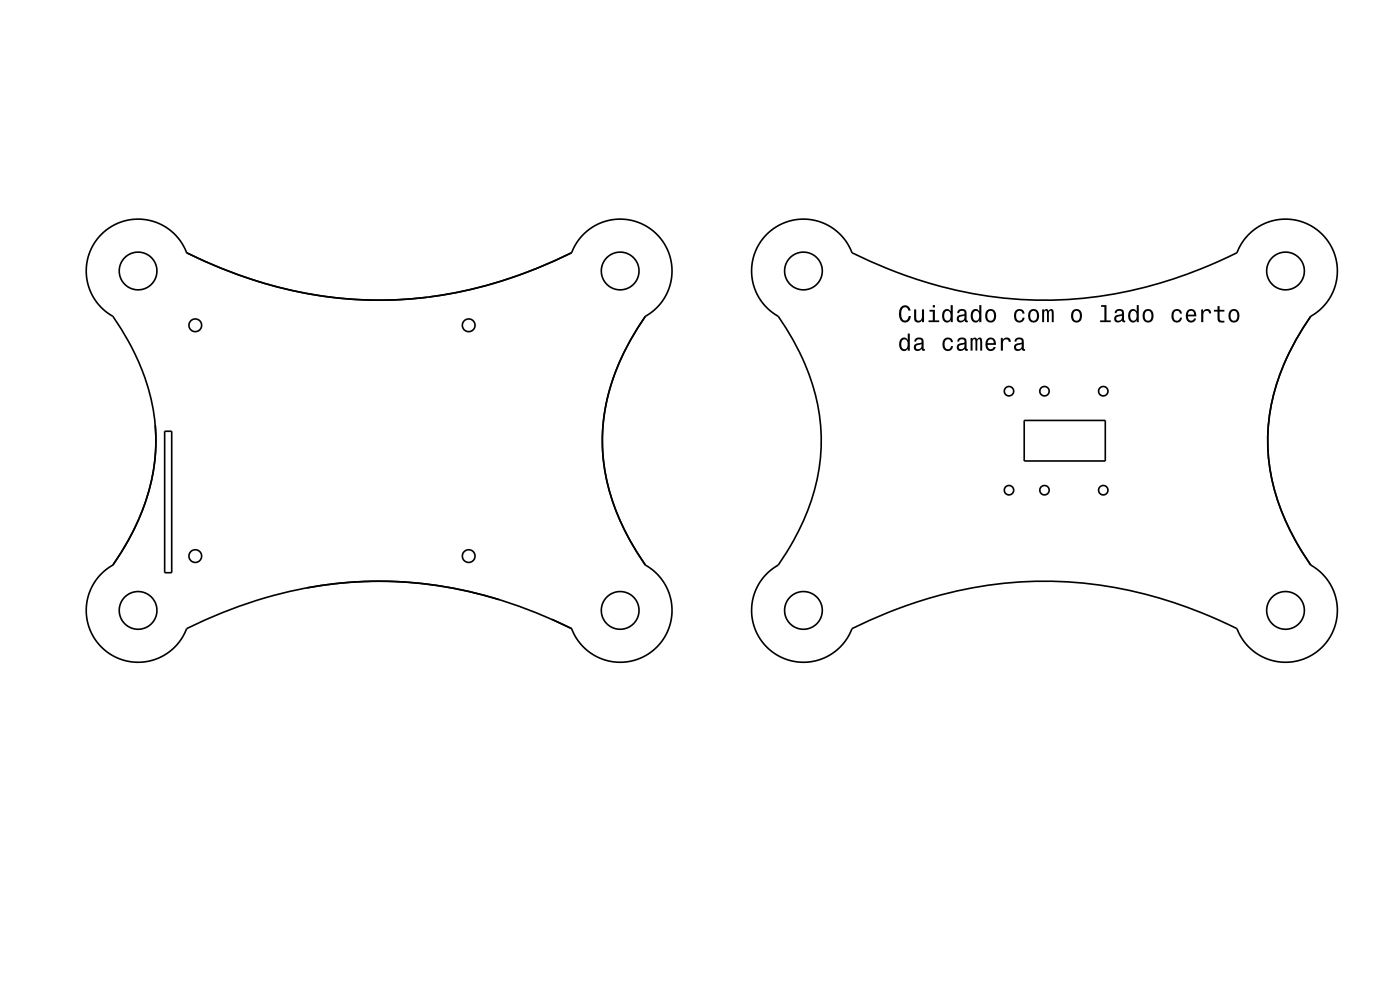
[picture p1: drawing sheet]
<svg xmlns="http://www.w3.org/2000/svg" width="297mm" height="210mm" viewBox="0 0 297 210" stroke-linecap="round" stroke-linejoin="round" font-family="sans-serif">
<g fill="none" stroke="#000" stroke-width=".35">
<path d="M39.6 53.6a89.5 89.5 0 0 0 51 9.5M39.6 53.6a11 11 0 0 0-17.5-4.5 11 11 0 0 0 1.8 18 46.8 46.8 0 0 1 9.2 26.4 46.1 46.1 0 0 1-9.2 26.4M39.6 53.6a88.8 88.8 0 0 0 53.6 9.1 95.8 95.8 0 0 0 28.1-9.1M121.3 53.6a11 11 0 0 1 17.4-4.5 11 11 0 0 1-1.8 18M121.3 53.6a96.2 96.2 0 0 1-30.4 9.4M162.6 49.7a11 11 0 0 1 18.1 3.9 89.4 89.4 0 0 0 52.4 9.3 95.5 95.5 0 0 0 29.3-9.3 11 11 0 0 1 17.5-4.4 11 11 0 0 1-1.8 17.9 46 46 0 0 0-9.1 27.8 46.9 46.9 0 0 0 9.1 25 11 11 0 0 1 1.8 17.9 11 11 0 0 1-17.5-4.5 89 89 0 0 0-56-8.6 96.4 96.4 0 0 0-25.7 8.7 11 11 0 0 1-17.5 4.4 11 11 0 0 1 1.9-17.9 46.4 46.4 0 0 0 9.1-27.3 46.5 46.5 0 0 0-9.1-25.5 11 11 0 0 1-2.5-17.4zM136.9 67.1a45.5 45.5 0 0 0-9.1 28.6 47.5 47.5 0 0 0 9.1 24.2M136.9 67.1a46 46 0 0 0-9.1 27.8 47.1 47.1 0 0 0 9.1 25M32.9 90.2a43.5 43.5 0 0 1-7.2 27l-1.8 2.7M34.9 91.5h1.5v30h-1.5zM217.3 89.2h17.2v8.6h-17.2zM23.9 119.9a11 11 0 0 0-1.8 17.9 11 11 0 0 0 17.5-4.5 88.8 88.8 0 0 1 53.6-9 95.8 95.8 0 0 1 28.1 9"/>
<path d="M136.9 119.9a11 11 0 0 1 1.8 17.9 11 11 0 0 1-17.4-4.5M65.1 124.7a84.6 84.6 0 0 1 40.8 2.5M117.1 131.4l4.2 1.9"/>
<circle cx="29.3" cy="57.5" r="4"/>
<circle cx="131.6" cy="57.5" r="4"/>
<circle cx="170.4" cy="57.5" r="4"/>
<circle cx="272.7" cy="57.5" r="4"/>
<circle cx="41.4" cy="69" r="1.35"/>
<circle cx="99.4" cy="69" r="1.35"/>
<circle cx="214" cy="83" r="1"/>
<circle cx="221.6" cy="83" r="1"/>
<circle cx="234" cy="83" r="1"/>
<circle cx="41.4" cy="118" r="1.35"/>
<circle cx="99.4" cy="118" r="1.35"/>
<circle cx="214" cy="104" r="1"/>
<circle cx="221.6" cy="104" r="1"/>
<circle cx="234" cy="104" r="1"/>
<circle cx="29.3" cy="129.5" r="4"/>
<circle cx="131.6" cy="129.5" r="4"/>
<circle cx="170.4" cy="129.5" r="4"/>
<circle cx="272.7" cy="129.5" r="4"/>
</g>
<g fill="#000">
<path d="M191 72a1.57 1.57 0 0 0 .8 2.5l.4-.1 .4-.4v.4h.4v-3.6h-.4v1.3a.89 .89 0 0 0-1.6-.1zM191.4 72.3a.62 .62 0 0 1 .7-.3 .62 .62 0 0 1 .4 .6 1.12 1.12 0 0 1-.6 1.5 1.19 1.19 0 0 1-.5-1.8zM194.2 71.8l-.2 .7h.4a.55 .55 0 0 1 .6-.6 .55 .55 0 0 1 .4 .8l-.2 .1a1 1 0 0 0-1 .2 1 1 0 0 0-.3 1 .93 .93 0 0 0 1.6 0l.1 .3 .6 .1v-.3l-.2-.1-.1-1.6a1.02 1.02 0 0 0-.6-.8 1.02 1.02 0 0 0-1.1 .2zM194.4 73.3l1.1-.3a.77 .77 0 0 1-.2 .9 .77 .77 0 0 1-.9 .1l-.1-.4zM200.2 72a1.53 1.53 0 0 0 .9 2.5 1.07 1.07 0 0 0 1.1-1.1h-.4a.67 .67 0 0 1-.7 .7 .67 .67 0 0 1-.7-.6 1.11 1.11 0 0 1 .7-1.5 .59 .59 0 0 1 .6 .6h.5a1.09 1.09 0 0 0-.8-1 1.09 1.09 0 0 0-1.2 .4zM203.3 71.8l-.2 .7h.4a.55 .55 0 0 1 .6-.6 .55 .55 0 0 1 .4 .8l-.2 .1a1 1 0 0 0-1 .2 1 1 0 0 0-.3 1 .93 .93 0 0 0 1.7 0l.1 .3 .5 .1v-.3l-.2-.1-.1-1.6a1.02 1.02 0 0 0-.6-.8 1.02 1.02 0 0 0-1.1 .2zM203.5 73.3l1.1-.3a.77 .77 0 0 1-.2 .9 .77 .77 0 0 1-.9 .1zM205.9 71.7v2.7h.4v-1.8a.49 .49 0 0 1 .4-.7l.2 .4v2.1h.4v-2.1l.4-.4 .2 .2v.4v1.9h.5v-1.9a.69 .69 0 0 0-.6-.9l-.5 .4-.2-.3-.3-.1-.5 .4v-.3zM209.3 72a1.55 1.55 0 0 0 .8 2.5 1.07 1.07 0 0 0 1.1-.9h-.4l-.2 .4-.4 .1a.76 .76 0 0 1-.7-.9h1.8a1.17 1.17 0 0 0-.5-1.4 1.17 1.17 0 0 0-1.5 .2zM209.7 72.2a.66 .66 0 0 1 .8-.2 .66 .66 0 0 1 .3 .8h-1.3zM212.3 71.7v2.7h.5v-1.6a.66 .66 0 0 1 .3-.7 .66 .66 0 0 1 .9 .2v.2h.4a.89 .89 0 0 0-.7-.9 .89 .89 0 0 0-1 .5v-.4zM215.5 71.8l-.3 .7h.4a.55 .55 0 0 1 .7-.6 .55 .55 0 0 1 .4 .8l-.2 .1a1 1 0 0 0-1.1 .2 1 1 0 0 0-.2 1 .93 .93 0 0 0 1.6 0l.1 .3 .6 .1v-.3l-.3-.1v-.2v-1.4a1.02 1.02 0 0 0-.7-.8 1.02 1.02 0 0 0-1 .2zM215.6 73.3l1.2-.3a.77 .77 0 0 1-.2 .9 .77 .77 0 0 1-.9 .1l-.2-.4z" fill-rule="evenodd"/>
<path d="M191.1 65.2a2.51 2.51 0 0 0 .4 3.1 1.27 1.27 0 0 0 1.7-1.3h-.4a.82 .82 0 0 1-1.1 .9 2.08 2.08 0 0 1 0-2.6 .71 .71 0 0 1 1 .6h.5a1.19 1.19 0 0 0-.8-1.1 1.19 1.19 0 0 0-1.3 .4zM193.9 65.6v1.8a.89 .89 0 0 0 .6 1 .89 .89 0 0 0 1.1-.5v.4h.4v-2.7h-.4v1.6a.65 .65 0 0 1-.4 .8 .65 .65 0 0 1-.8-.3v-2.1zM197.2 65.7v.4h.7v1.9h-.9v.3h2.2v-.3h-.9v-2.3zM197.9 64.7v.5h.4v-.5zM200.1 65.9a1.57 1.57 0 0 0 .8 2.5l.4-.1 .4-.4v.4h.4v-3.6h-.4v1.3a.89 .89 0 0 0-1.6-.1zM200.5 66.2a.62 .62 0 0 1 .7-.2 .62 .62 0 0 1 .4 .5 1.12 1.12 0 0 1-.6 1.5 1.19 1.19 0 0 1-.5-1.8zM203.3 65.8l-.2 .6h.4a.55 .55 0 0 1 .6-.5 .55 .55 0 0 1 .4 .8h-.2a1 1 0 0 0-1 .2 1 1 0 0 0-.3 1.1 .93 .93 0 0 0 1.7 0l.1 .3h.5v-.3h-.2l-.1-1.6a1.02 1.02 0 0 0-.6-.9 1.02 1.02 0 0 0-1.1 .3zM203.5 67.3l1.1-.3a.77 .77 0 0 1-.2 .8 .77 .77 0 0 1-.9 .1zM206.2 65.9a1.57 1.57 0 0 0 .8 2.5l.4-.1 .3-.4v.4h.5v-3.6h-.4v1.3a.89 .89 0 0 0-1.6-.1zM206.6 66.2a.62 .62 0 0 1 .6-.2 .62 .62 0 0 1 .5 .5 1.12 1.12 0 0 1-.7 1.5 1.19 1.19 0 0 1-.4-1.8zM209.3 65.9a1.53 1.53 0 0 0 .9 2.5 1.48 1.48 0 0 0 1.1-1.4 1.48 1.48 0 0 0-1.1-1.5l-.5 .1zM209.6 66.2a.67 .67 0 0 1 .7-.2 .67 .67 0 0 1 .5 .5 1.11 1.11 0 0 1-.6 1.5 1.17 1.17 0 0 1-.6-1.8zM215.4 65.9a1.53 1.53 0 0 0 .9 2.5 1.07 1.07 0 0 0 1.1-1h-.5a.67 .67 0 0 1-.6 .6 .67 .67 0 0 1-.7-.6 1.11 1.11 0 0 1 .7-1.5 .59 .59 0 0 1 .6 .6h.5a1.09 1.09 0 0 0-.8-.9 1.09 1.09 0 0 0-1.2 .3zM218.4 65.9a1.53 1.53 0 0 0 .9 2.5 1.48 1.48 0 0 0 1.1-1.4 1.48 1.48 0 0 0-1.1-1.5l-.5 .1zM218.7 66.2a.67 .67 0 0 1 .8-.2 .67 .67 0 0 1 .4 .5 1.11 1.11 0 0 1-.6 1.5 1.17 1.17 0 0 1-.6-1.8zM221.1 65.6v2.7h.4v-1.8a.49 .49 0 0 1 .4-.6l.2 .3v2.1h.4v-2l.4-.4 .2 .1v.4v1.9h.4v-1.8a.69 .69 0 0 0-.5-1l-.5 .4-.2-.3-.3-.1-.5 .4v-.3zM227.5 65.9a1.53 1.53 0 0 0 .9 2.5 1.48 1.48 0 0 0 1.2-1.4 1.48 1.48 0 0 0-1.2-1.5l-.5 .1zM227.8 66.2a.67 .67 0 0 1 .8-.2 .67 .67 0 0 1 .4 .5 1.11 1.11 0 0 1-.6 1.5 1.17 1.17 0 0 1-.6-1.8zM233.6 64.7v.4h.7v2.9h-.9v.3h2.2v-.3h-.9v-3.3zM236.7 65.8l-.2 .6h.4a.55 .55 0 0 1 .6-.5 .55 .55 0 0 1 .4 .8h-.2a1 1 0 0 0-1 .2 1 1 0 0 0-.3 1.1 .93 .93 0 0 0 1.7 0l.1 .3h.5v-.3h-.2l-.1-1.6a1.02 1.02 0 0 0-1.7-.6zM236.9 67.3l1.1-.3a.77 .77 0 0 1-.2 .8 .77 .77 0 0 1-.9 .1zM239.6 65.9a1.57 1.57 0 0 0 .8 2.5l.4-.1 .3-.4v.4h.5v-3.6h-.5v1.3a.89 .89 0 0 0-1.5-.1zM240 66.2a.62 .62 0 0 1 .6-.2 .62 .62 0 0 1 .5 .5 1.12 1.12 0 0 1-.7 1.5 1.19 1.19 0 0 1-.4-1.8zM242.7 65.9a1.53 1.53 0 0 0 .9 2.5 1.48 1.48 0 0 0 1.1-1.4 1.48 1.48 0 0 0-1.1-1.5l-.5 .1zM243 66.2a.67 .67 0 0 1 .7-.2 .67 .67 0 0 1 .5 .5 1.11 1.11 0 0 1-.6 1.5 1.17 1.17 0 0 1-.6-1.8zM248.8 65.9a1.53 1.53 0 0 0 .9 2.5 1.06 1.06 0 0 0 1.1-1h-.5a.67 .67 0 0 1-.6 .6 .67 .67 0 0 1-.7-.6 1.11 1.11 0 0 1 .7-1.5 .59 .59 0 0 1 .6 .6h.5a1.09 1.09 0 0 0-.8-.9 1.09 1.09 0 0 0-1.2 .3zM251.9 65.9a1.54 1.54 0 0 0 .8 2.5 1.07 1.07 0 0 0 1-.8h-.4l-.2 .3-.4 .1a.76 .76 0 0 1-.7-.9h1.8a1.16 1.16 0 0 0-.5-1.4 1.16 1.16 0 0 0-1.4 .2zM252.2 66.1a.66 .66 0 0 1 .8-.1 .66 .66 0 0 1 .3 .7h-1.3zM254.8 65.6v2.7h.5v-1.5a.66 .66 0 0 1 .3-.8 .66 .66 0 0 1 .9 .2v.3h.4a.89 .89 0 0 0-.7-.9 .89 .89 0 0 0-1 .5v-.5zM258.3 64.9v.8h-.8v.4h.8v1.8a1.05 1.05 0 0 0 1.4 .5v-.4a.68 .68 0 0 1-1-.3v-1.6h1v-.4h-1v-.8zM260.9 65.9a1.53 1.53 0 0 0 .9 2.5 1.48 1.48 0 0 0 1.1-1.4 1.48 1.48 0 0 0-1.1-1.5l-.5 .1zM261.2 66.2a.67 .67 0 0 1 .8-.2 .67 .67 0 0 1 .4 .5 1.11 1.11 0 0 1-.6 1.5 1.17 1.17 0 0 1-.6-1.8z" fill-rule="evenodd"/>
</g>
</svg>
